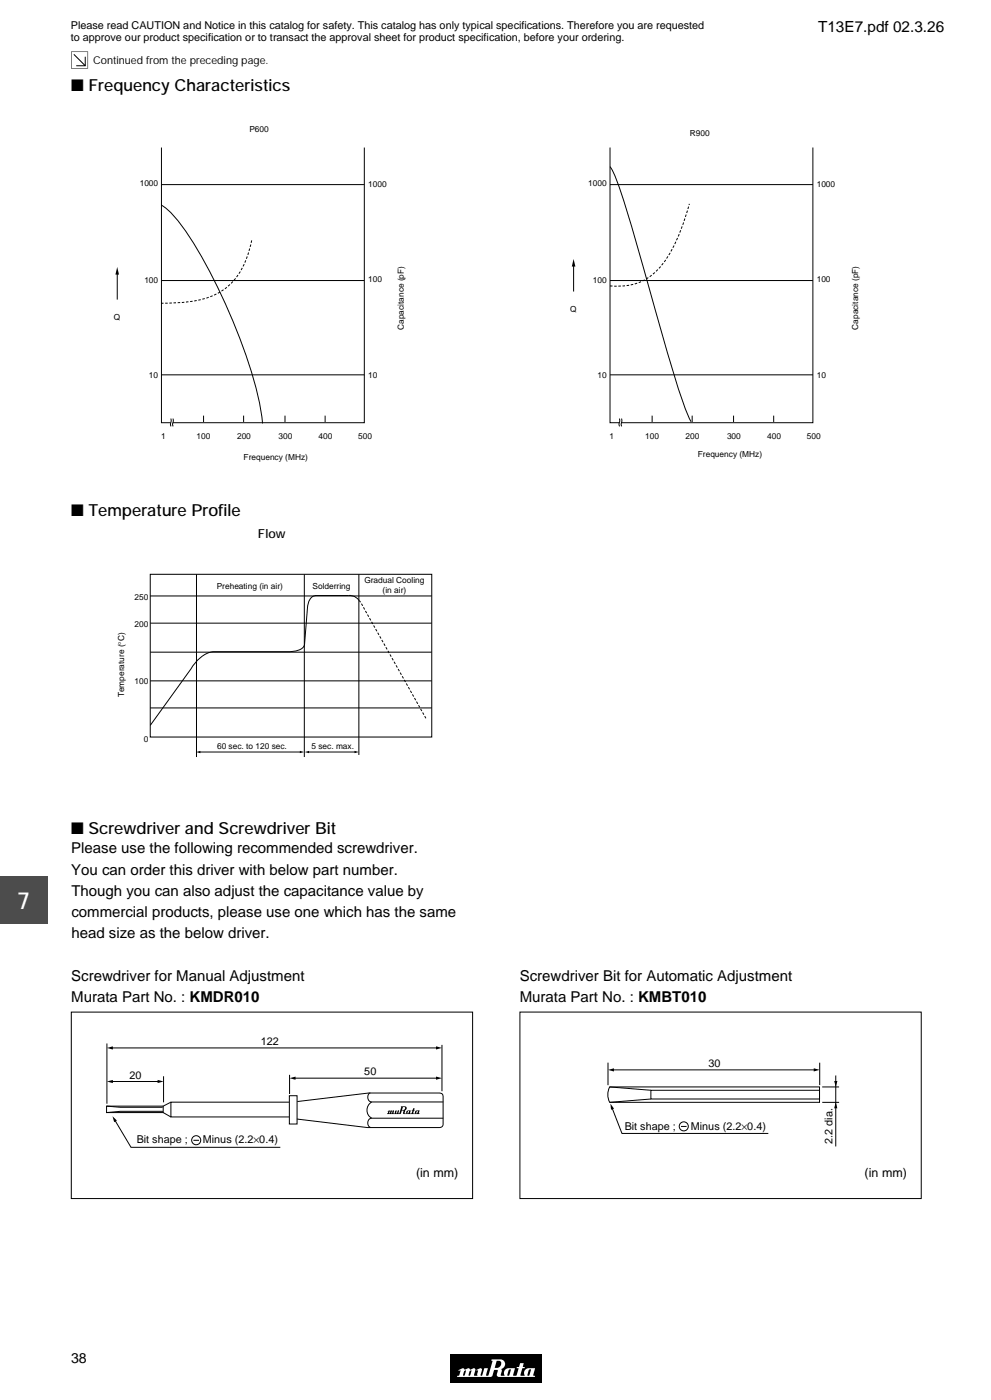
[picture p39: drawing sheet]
<svg xmlns="http://www.w3.org/2000/svg" width="210mm" height="297mm" viewBox="0 0 210 297" stroke-linecap="round" stroke-linejoin="round" font-family="sans-serif">
<defs><g id="words">
<text font-size="5" fill="#fff" x="3.7" y="192.6">7</text>
<g font-size="3.5">
<text x="15" y="19.2">■ Frequency Characteristics</text>
<text x="15" y="109.2">■ Temperature Profile</text>
<text x="15" y="176.8">■ Screwdriver and Screwdriver Bit</text>
</g>
<g font-size="3.2">
<text x="173.3" y="6.8">T13E7.pdf 02.3.26</text>
<text x="15.1" y="180.9">Please use the following recommended screwdriver.</text>
<text x="15.1" y="185.4">You can order this driver with below part number.</text>
<text x="15.1" y="189.9">Though you can also adjust the capacitance value by</text>
<text x="15.1" y="194.4">commercial products, please use one which has the same</text>
<text x="15.1" y="198.9">head size as the below driver.</text>
<text x="15.1" y="207.9">Screwdriver for Manual Adjustment</text>
<text x="110.1" y="207.9">Screwdriver Bit for Automatic Adjustment</text>
<text x="15.1" y="212.4">Murata Part No. : KMDR010</text>
<text x="110.1" y="212.4">Murata Part No. : KMBT010</text>
</g>
<text font-size="3" x="15" y="288.9">38</text>
<g font-size="2.6">
<text x="54.6" y="114.1">Flow</text>
<text x="88.1" y="249.5">(in mm)</text>
<text x="183.1" y="249.5">(in mm)</text>
</g>
<g font-size="2.3">
<text x="15" y="6.1">Please read CAUTION and Notice in this catalog for safety. This catalog has only typical specifications. Therefore you are requested</text>
<text x="15" y="8.8">to approve our product specification or to transact the approval sheet for product specification, before your ordering.</text>
<text x="19.7" y="13.6">Continued from the preceding page.</text>
<text x="55.2" y="221.4">122</text>
<text x="77.2" y="227.8">50</text>
<text x="150" y="226">30</text>
<text x="27.4" y="228.6">20</text>
<text x="132.3" y="239.4">Bit shape ;</text>
<text x="146.3" y="239.4">Minus (2.2×0.4)</text>
<text x="29" y="242.3">Bit shape ;</text>
<text x="43" y="242.3">Minus (2.2×0.4)</text>
<text x="176.3" y="242.4" transform="rotate(-90 176.3 242.4)">2.2 dia.</text>
</g>
<g font-size="1.8">
<text x="52.8" y="28">P600</text>
<text x="146.1" y="28.9">R900</text>
<text x="29.6" y="39.5">1000</text>
<text x="78" y="39.6">1000</text>
<text x="124.6" y="39.5">1000</text>
<text x="173" y="39.6">1000</text>
<text x="30.6" y="60">100</text>
<text x="78" y="59.8">100</text>
<text x="125.6" y="60">100</text>
<text x="173" y="59.8">100</text>
<text x="24.1" y="67.9">Q</text>
<text x="85.6" y="69.9" transform="rotate(-90 85.6 69.9)">Capacitance (pF)</text>
<text x="120.8" y="66.2">Q</text>
<text x="181.8" y="69.9" transform="rotate(-90 181.8 69.9)">Capacitance (pF)</text>
<text x="31.6" y="80.1">10</text>
<text x="78" y="80">10</text>
<text x="126.6" y="80.1">10</text>
<text x="173" y="80">10</text>
<text x="34.1" y="93.1">1</text>
<text x="41.6" y="93.1">100</text>
<text x="50.2" y="93">200</text>
<text x="59" y="93">300</text>
<text x="67.5" y="93">400</text>
<text x="75.9" y="93">500</text>
<text x="129.1" y="93.1">1</text>
<text x="136.6" y="93.1">100</text>
<text x="145.2" y="93">200</text>
<text x="154" y="93">300</text>
<text x="162.5" y="93">400</text>
<text x="170.9" y="93">500</text>
<text x="51.6" y="97.5">Frequency (MHz)</text>
<text x="147.8" y="96.7">Frequency (MHz)</text>
<text x="45.9" y="124.9">Preheating (in air)</text>
<text x="66.2" y="124.8">Solderring</text>
<text x="77.2" y="123.6">Gradual Cooling</text>
<text x="81" y="125.8">(in air)</text>
<text x="28.5" y="127.1">250</text>
<text x="28.5" y="132.9">200</text>
<text x="26.3" y="147.8" transform="rotate(-90 26.3 147.8)">Temperature (°C)</text>
<text x="28.5" y="145">100</text>
<text x="30.4" y="157.2">0</text>
<text x="46" y="158.8">60 sec. to 120 sec.</text>
<text x="66" y="158.8">5 sec. max.</text>
</g>
</g></defs>
<path d="M95.4 287h19.3v5.9h-19.3z" fill="#000"/>
<path d="M97.1 290.4l1-.5 .4 .3-.4 1.2 .1 .2 .3-.2 .2-.9-.2-.1v-.2l.9-.2 .2 .2h.1l-.2 .4-.3 .8 .2 .2 .2-.2 .3-.9-.2-.1v-.2l.8-.2 .2 .3-.3 1.1 .1 .2h.6l.2-1.1h-.3l-.1-.2 .9-.4 .3 .4-.3 1.1 .1 .2 .3-.2 .4-1.4 .7-.1-.4 1.5 .4 .2 .2-.2 .8-2.9-.2-.1v-.3h1.9a1.05 1.05 0 0 1 1 .9 1.05 1.05 0 0 1-.8 1.2l.1 .3-.2 1h.8a1.03 1.03 0 0 1 .8-1.6l1.4 .1-.2 .7-.8-.1v-.4l-.3 .1-.3 1.2h.3l.3-.9 .8 .1-.2 .7 .5 .2 .2-.2 .4-1.4-.4-.1 .1-.2h.4l.3-.8h.7l-.2 .7 .4 .2-.5 .2-.4 1.4 .2 .2 .7-.1a1.02 1.02 0 0 1 .9-1.6l1.3 .1-.1 .5h-.8v-.3l-.4 .1-.3 1.2h.4l.3-1h.8l-.3 .9 .4 .2v.2h-7.4a.48 .48 0 0 1-.7-.6l.3-.7-.5-.2v-.4h.2a.77 .77 0 0 0 1-.8 .77 .77 0 0 0-1-.7l-.4 1.4 .2 .1v.4l-.4 .1-.3 1.1-.2 .3h-7.2v-.2l.4-.2 .3-.9h-.4z" fill="#fff"/>
<path d="M-.1 185.8h10.1v10h-10.1z" fill="#4d4d4d"/>
<g fill="#000">
<path d="M24.8 56.6l.4 1.6h-.8zM121.5 54.9l.4 1.6h-.8z"/>
<path d="M15 10.9v3.6h3.7v-3.6zM15.2 11h3.3v3.4h-3.3z"/>
</g>
<g fill="none" stroke="#000" stroke-width=".21">
<path d="M15.6 11.5l2.5 2.4M18.1 12v1.9h-2M34.2 31.3v58.3h1.9M34.2 39.1h43M77.2 31.3v58.3h-40.6M129.2 31.3v58.3h2M129.2 35.3a39.9 39.9 0 0 1 3.6 9.6l6.1 21.1a242.9 242.9 0 0 0 6.9 22.3l.6 1.1M129.2 39.1h43M172.2 31.3v58.3h-40.6M24.8 57.9v5.6M34.2 43.5a23.4 23.4 0 0 1 6.6 7.6 119.7 119.7 0 0 1 14.2 34.5l.6 4.1M34.2 59.5h43"/>
<path d="M121.5 56.2v5.6M129.2 59.5h43M34.2 79.4h43M129.2 79.4h43M36.2 88.7l.1 .6-.2 .7 .1 .4M36.6 88.7l.1 .6-.1 .7 .1 .4M43.1 88.1v1.3M51.6 88.1v1.3M60.4 88.1v1.3M68.9 88.1v1.3M131.2 88.7l.1 .6-.2 .7 .1 .4M131.6 88.7l.1 .6-.1 .7 .1 .4"/>
<path d="M138.1 88.1v1.3M146.6 88.1v1.3M155.4 88.1v1.3M163.9 88.1v1.3"/>
</g>
<path d="M34.1 64.3a28.5 28.5 0 0 0 11.1-1.7 13.7 13.7 0 0 0 7.6-9.7l.6-2.2M129.2 60.6a11.8 11.8 0 0 0 11.5-5.1 38.4 38.4 0 0 0 5.3-12.3" fill="none" stroke="#000" stroke-width=".21" stroke-dasharray=".5 .4" stroke-linecap="butt"/>
<path d="M31.8 121.7h59.7v34.5h-59.7z" fill="#fff"/>
<g fill="none" stroke="#000" stroke-width=".21">
<path d="M31.8 121.7h59.7v34.5h-59.7zM31.8 126.3h59.7M31.8 132.1h59.7M31.8 138.2h59.7M41.6 121.7v38.7M64.5 121.7v38.7M76 121.7v38.3M76.1 127.3a2.36 2.36 0 0 0-2.3-1.1h-6.8a2.09 2.09 0 0 0-1.8 2.1l-.7 8.3a2.81 2.81 0 0 1-2.9 1.5h-16.3a6.8 6.8 0 0 0-4.8 3.6l-8.7 12M31.8 144.3h59.7M31.8 150h59.7M42.3 159.4h21.4M65.3 159.4h10"/>
<path d="M15.1 214.5h85v39.5h-85zM110.1 214.5h85v39.5h-85zM128.8 225.2v4.8M129.1 230.3h44.5v3.3h-44.5a3.6 3.6 0 0 1 0-3.3zM129.1 230.3l8.8 .7M129.7 234.8l2 5.4h31M129.8 226.7h42.8M137.9 231h35.7v1.9h-35.7zM137.9 232.9l-8.8 .7M144.2 238.7h1.2M173.6 225.2v4.8M174.2 230.3h3.5"/>
<path d="M174.2 233.6h3.5M177 227.9v15.1"/>
<circle cx="144.8" cy="238.7" r=".96"/>
</g>
<path d="M41.5 159.4l.9-.3v.5zM63.5 159.1l.9 .3-.9 .2zM64.5 159.4l1-.3v.5zM75.1 159.1l.9 .3-.9 .2zM82.1 235.5l.3-.2 .6 .1 .4-.1-.1 .6 .4 .1-.1-.5 .4-.2v.7l.3-.7h.2l-.1 .6 .1 .1 .4-1.5h.9a.49 .49 0 0 1 .3 .4 .49 .49 0 0 1-.3 .5l-.1 .5 .4 .1a.59 .59 0 0 1 .2-.6 .59 .59 0 0 1 .7-.1l-.2 .6 .2 .1 .2-.1 .1-.5-.1-.2h.2a.27 .27 0 0 1 .1-.3 .27 .27 0 0 1 .3 0l-.1 .3 .2 .1h-.2l-.2 .6 .4 .1v-.4l.3-.3h.6l-.1 .6 .2 .2h-3.4l-.1-.2 .1-.5-.3-.1-.4 .8h-2.8l.2-.5zM128.8 226.7l1.2-.3v.7zM129.3 233.9l.8 1-.7 .3zM172.4 226.4l1.2 .3-1.2 .4zM176.7 229.1h.7l-.4 1.2zM177 233.6l.4 1.3h-.7z" fill="#000"/>
<path d="M90.2 152.2l-14.1-24.9" fill="none" stroke="#000" stroke-width=".21" stroke-dasharray=".5 .4" stroke-linecap="butt"/>
<g fill="#fff">
<path d="M82.5 235.5l.2 .1-.2 .3z"/>
<path d="M83 235.5h.1l-.2 .5z"/>
<path d="M85.3 234.6h.1a.27 .27 0 0 1 .4 .1 .27 .27 0 0 1-.1 .4l-.5 .1z"/>
<path d="M86.4 235.5l.3-.1-.3 .6z"/>
<path d="M88.3 235.5l.2-.1-.3 .6z"/>
</g>
<g fill="none" stroke="#000" stroke-width=".21">
<path d="M22.6 234.4l2.9 .3h9M22.6 221.1v12.8M23.7 229.2h9.9M23.7 222.1h68.9M24.4 237.4l3.3 5.7h31.7M34.5 235.5h-9l-2.9 .3M34.6 234.4h-12v1.4h12M34.6 228.1v5.5M36.2 233.6l-1.6 .8v1.4l1.6 .9M61.2 233.6h-25v3.1h25M61.3 232.2h1.6v6h-1.6zM61.3 227.8v4"/>
<path d="M62.4 228.5h30.2M63 233.4l15.1-1.8 15.3 .1 .3 .2 .2 .6v5.7a.71 .71 0 0 1-.9 .8h-15.2l-14.9-1.9M78.4 231.6a1.04 1.04 0 0 0-.5 1.1 1.04 1.04 0 0 0 .9 .8h15.1M78.8 233.5a1.96 1.96 0 0 0 0 3.5M93.6 221.4v9.8M93.9 237h-15.1a1.04 1.04 0 0 0-.9 .8 1.04 1.04 0 0 0 .5 1.1M41 241.7h1.2"/>
<circle cx="41.6" cy="241.6" r=".96"/>
</g>
<path d="M22.6 229.2l1.3-.3v.6zM22.6 222.1l1.3-.4v.7zM23.8 236.6l1 .9-.6 .3zM33.4 228.8l1.2 .4-1.2 .3zM61.3 228.5l1.3-.3v.6zM92.4 228.1l1.2 .4-1.2 .3zM92.4 221.7l1.2 .4-1.2 .3z" fill="#000"/>
<use href="#words"/>
</svg>
